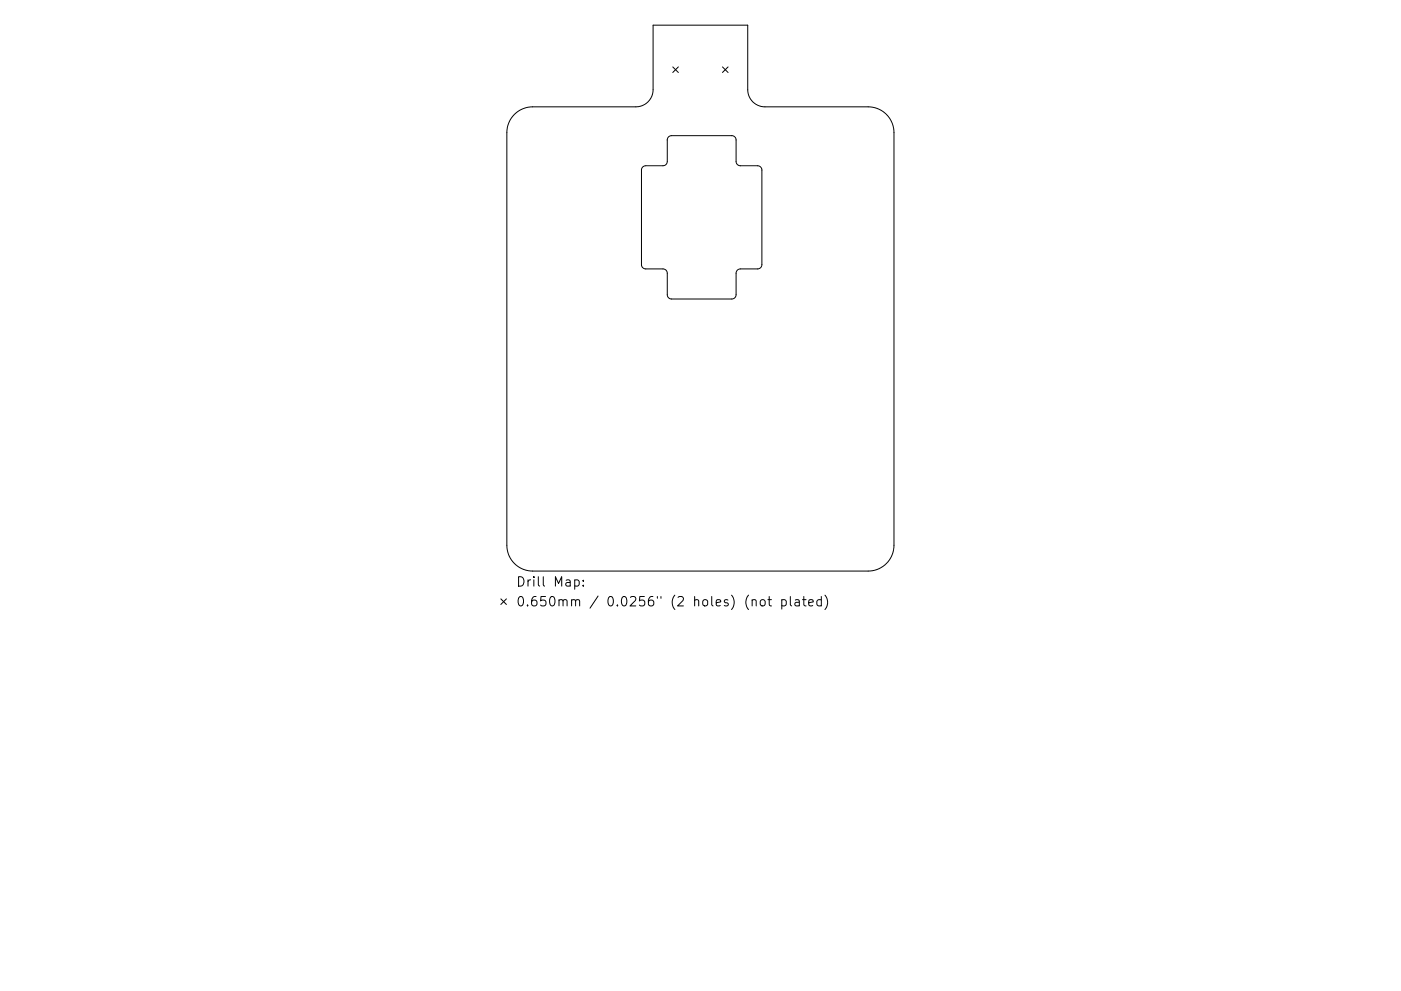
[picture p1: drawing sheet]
<svg xmlns="http://www.w3.org/2000/svg" width="297mm" height="210mm" viewBox="0 0 297 210" stroke-linecap="round" stroke-linejoin="round" font-family="sans-serif">
<defs><g id="words">
<g font-size="2.8">
<text x="109.4" y="124.5">Drill Map:</text>
<text x="109.4" y="128.7">0.650mm / 0.0256&quot; (2 holes) (not plated)</text>
</g>
</g></defs>
<g fill="none" stroke="#000" stroke-width=".21">
<path d="M142.6 14.2l1.2 1.2M143.8 14.2l-1.2 1.2M153.2 14.2l1.2 1.2M154.4 14.2l-1.2 1.2M109.1 24.3a5.5 5.5 0 0 1 3.8-1.6h21.9a3.6 3.6 0 0 0 3.7-3.7v-13.7h20v13.7a3.6 3.6 0 0 0 3.7 3.7h21.9a5.5 5.5 0 0 1 5.4 5.4v87.6a5.5 5.5 0 0 1-5.4 5.5h-71.2a5.5 5.5 0 0 1-5.4-5.5v-87.6a5.5 5.5 0 0 1 1.6-3.8zM141.7 29.1l.7-.3h12.8a.91 .91 0 0 1 .9 .9v4.6a.91 .91 0 0 0 .9 .9h3.6a.91 .91 0 0 1 .9 .9v20a.91 .91 0 0 1-.9 1h-3.6a.91 .91 0 0 0-.9 .9v4.5a.91 .91 0 0 1-.9 .9h-12.8a.91 .91 0 0 1-.9-.9v-4.5a.91 .91 0 0 0-.9-.9h-3.7a.91 .91 0 0 1-.9-1v-20a.91 .91 0 0 1 .9-.9h3.7a.91 .91 0 0 0 .9-.9v-4.7zM106.2 127.1l1.2 1.1M107.4 127.1l-1.2 1.1M121.9 123.1l.5-.1 .4 .4v.6l-.2 .3h-.7M123.7 124.2v.2M123.7 123.1v.2M159.5 127.4l.3-.2 .4 .1 .1 1.3"/>
<path d="M161.3 127.4l.3-.2a.54 .54 0 0 1 .6 .4v.6a.54 .54 0 0 1-.5 .4 .54 .54 0 0 1-.5-.4zM162.8 127.2h.8M163.1 126.6v1.7l.1 .2 .4 .1M165.8 127.3l.5-.1 .4 .4v.6l-.2 .3h-.7M165.8 127.2v2M167.6 126.6v1.7l.3 .3M168.6 127.3h.8l.1 1.3M169.5 127.7l-.7 .1a.39 .39 0 0 0-.3 .4 .39 .39 0 0 0 .3 .4l.7-.1M170.1 127.2h.8M170.4 126.6v1.7l.1 .2 .4 .1M171.5 127.9l.9-.2-.1-.4-.5-.1-.3 .3 .1 1h.7M174.1 127.3l-.5-.1-.4 .4v.6l.2 .3h.7"/>
<path d="M174.1 126.6v2M174.9 126.3a2.29 2.29 0 0 1 0 3"/>
</g>
<use href="#words"/>
</svg>
